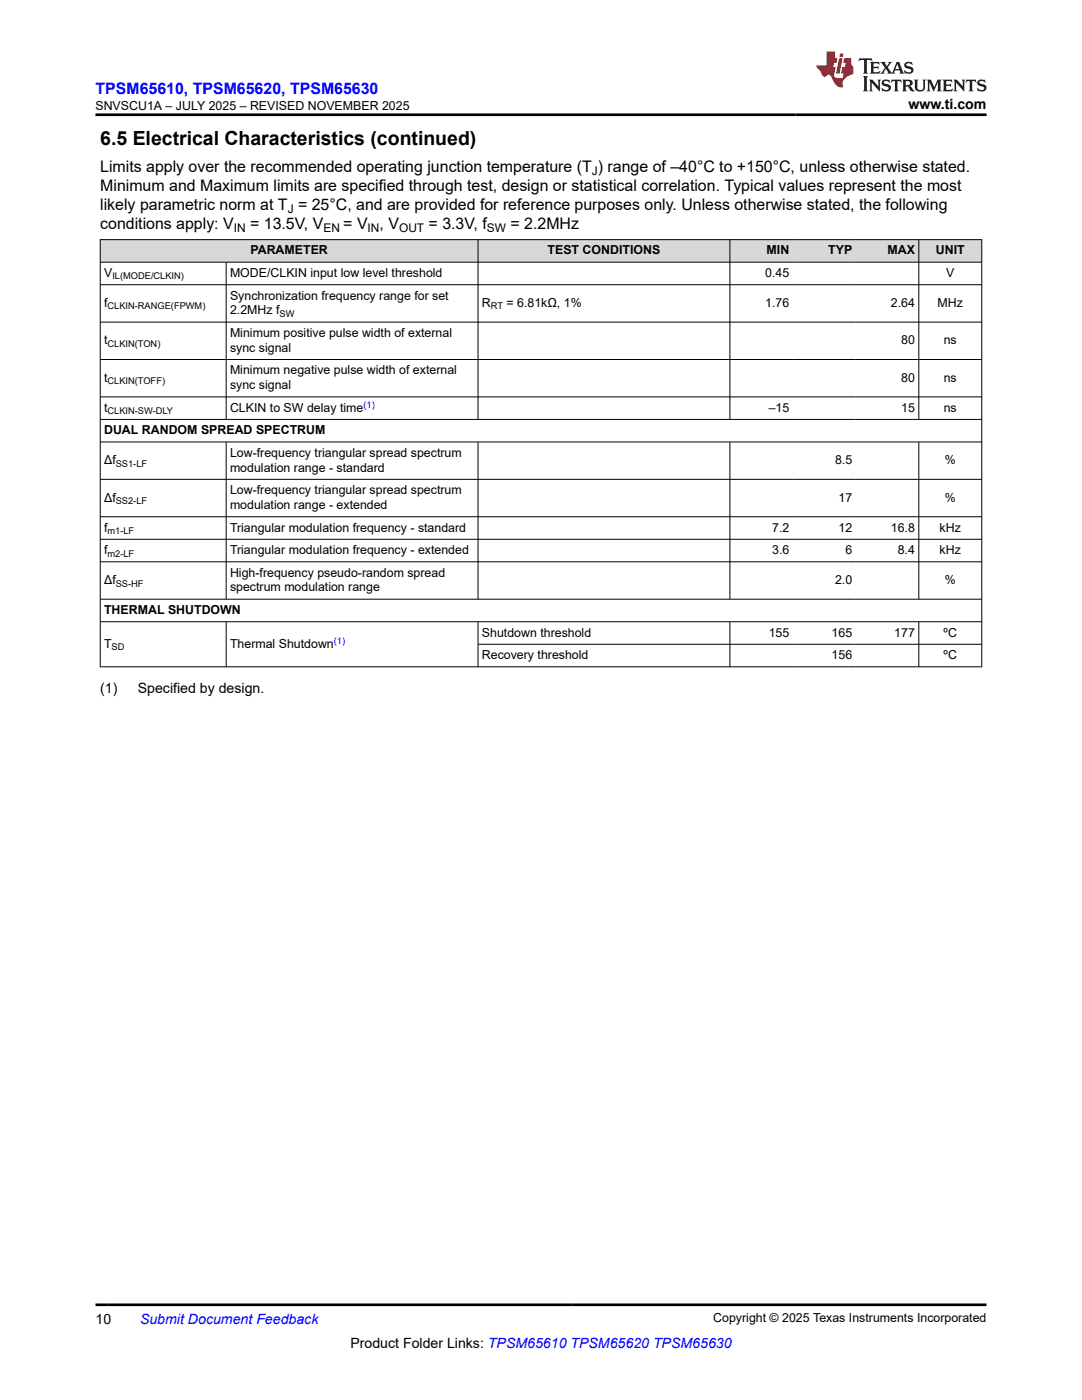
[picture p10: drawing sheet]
<svg xmlns="http://www.w3.org/2000/svg" width="216mm" height="279mm" viewBox="0 0 216 279" stroke-linecap="round" stroke-linejoin="round" font-family="sans-serif">
<defs><g id="words">
<text font-size="3.9" x="20" y="28.8">6.5 Electrical Characteristics (continued)</text>
<text font-size="3.2" fill="#00f" x="19" y="18.7">TPSM65610, TPSM65620, TPSM65630</text>
<g font-size="3.2">
<text x="20" y="34.3">Limits apply over the recommended operating junction temperature (T ) range of –40°C to +150°C, unless otherwise stated.</text>
<text x="20" y="38.1">Minimum and Maximum limits are specified through test, design or statistical correlation. Typical values represent the most</text>
<text x="20" y="41.9">likely parametric norm at T = 25°C, and are provided for reference purposes only. Unless otherwise stated, the following</text>
<text x="20" y="45.7">conditions apply: V</text>
<text x="49.9" y="45.7">= 13.5V, V</text>
<text x="68.5" y="45.7">= V</text>
<text x="75.7" y="45.7">, V</text>
<text x="85.5" y="45.7">= 3.3V, f</text>
<text x="101.9" y="45.7">= 2.2MHz</text>
</g>
<g font-size="2.8">
<text x="181.3" y="21.8">www.ti.com</text>
<text x="20" y="138.2">(1)</text>
<text x="27.5" y="138.2">Specified by design.</text>
<text x="19" y="264.2">10</text>
<text x="69.9" y="269">Product Folder Links: TPSM65610 TPSM65620 TPSM65630</text>
</g>
<text font-size="2.8" fill="#00f" x="27.9" y="264.2">Submit Document Feedback</text>
<g font-size="2.5">
<text x="19" y="21.9">SNVSCU1A – JULY 2025 – REVISED NOVEMBER 2025</text>
<text x="50" y="50.8">PARAMETER</text>
<text x="109.3" y="50.8">TEST CONDITIONS</text>
<text x="153" y="50.8">MIN</text>
<text x="165.3" y="50.8">TYP</text>
<text x="177.1" y="50.8">MAX</text>
<text x="186.7" y="50.8">UNIT</text>
<text x="20.8" y="55.3">V</text>
<text x="45.9" y="55.3">MODE/CLKIN input low level threshold</text>
<text x="45.9" y="59.8">Synchronization frequency range for set</text>
<text x="152.7" y="55.3">0.45</text>
<text x="188.8" y="55.3">V</text>
<text x="20.8" y="61.3">f</text>
<text x="45.9" y="62.7">2.2MHz f</text>
<text x="96.2" y="61.3">R</text>
<text x="101.1" y="61.3">= 6.81kΩ, 1%</text>
<text x="152.7" y="61.3">1.76</text>
<text x="177.8" y="61.3">2.64</text>
<text x="187.1" y="61.3">MHz</text>
<text x="20.8" y="68.7">t</text>
<text x="45.9" y="67.2">Minimum positive pulse width of external</text>
<text x="45.9" y="70.2">sync signal</text>
<text x="179.8" y="68.7">80</text>
<text x="188.3" y="68.7">ns</text>
<text x="20.8" y="76.2">t</text>
<text x="45.9" y="74.7">Minimum negative pulse width of external</text>
<text x="45.9" y="77.7">sync signal</text>
<text x="179.8" y="76.2">80</text>
<text x="188.3" y="76.2">ns</text>
<text x="20.8" y="82.2">t</text>
<text x="45.9" y="82.2">CLKIN to SW delay time</text>
<text x="153.4" y="82.2">–15</text>
<text x="179.8" y="82.2">15</text>
<text x="188.3" y="82.2">ns</text>
<text x="20.8" y="86.7">DUAL RANDOM SPREAD SPECTRUM</text>
<text x="20.8" y="92.6">Δf</text>
<text x="45.9" y="91.2">Low-frequency triangular spread spectrum</text>
<text x="45.9" y="94.1">modulation range - standard</text>
<text x="166.6" y="92.6">8.5</text>
<text x="188.5" y="92.6">%</text>
<text x="20.8" y="100.1">Δf</text>
<text x="45.9" y="98.6">Low-frequency triangular spread spectrum</text>
<text x="45.9" y="101.6">modulation range - extended</text>
<text x="167.3" y="100.1">17</text>
<text x="188.5" y="100.1">%</text>
<text x="20.8" y="106.1">f</text>
<text x="45.9" y="106.1">Triangular modulation frequency - standard</text>
<text x="154.1" y="106.1">7.2</text>
<text x="167.3" y="106.1">12</text>
<text x="177.8" y="106.1">16.8</text>
<text x="187.5" y="106.1">kHz</text>
<text x="20.8" y="110.6">f</text>
<text x="45.9" y="110.6">Triangular modulation frequency - extended</text>
<text x="154.1" y="110.6">3.6</text>
<text x="168.7" y="110.6">6</text>
<text x="179.1" y="110.6">8.4</text>
<text x="187.5" y="110.6">kHz</text>
<text x="20.8" y="116.6">Δf</text>
<text x="45.9" y="115.1">High-frequency pseudo-random spread</text>
<text x="45.9" y="118">spectrum modulation range</text>
<text x="166.6" y="116.6">2.0</text>
<text x="188.5" y="116.6">%</text>
<text x="20.8" y="122.5">THERMAL SHUTDOWN</text>
<text x="20.8" y="129.3">T</text>
<text x="45.9" y="129.3">Thermal Shutdown</text>
<text x="96.2" y="127">Shutdown threshold</text>
<text x="96.2" y="131.5">Recovery threshold</text>
<text x="153.4" y="127">155</text>
<text x="165.9" y="127">165</text>
<text x="165.9" y="131.5">156</text>
<text x="178.4" y="127">177</text>
<text x="188.3" y="127">ºC</text>
<text x="188.3" y="131.5">ºC</text>
<text x="142.3" y="263.9">Copyright © 2025 Texas Instruments Incorporated</text>
</g>
<g font-size="2.4">
<text x="118.1" y="34.9">J</text>
<text x="46.7" y="46.4">IN</text>
<text x="57.4" y="42.5">J</text>
<text x="64.5" y="46.4">EN</text>
<text x="73.4" y="46.4">IN</text>
<text x="79.6" y="46.4">OUT</text>
<text x="97.2" y="46.4">SW</text>
</g>
<g font-size="1.9">
<text x="22.4" y="55.8">IL(MODE/CLKIN)</text>
<text x="21.5" y="61.8">CLKIN-RANGE(FPWM)</text>
<text x="55.8" y="63.2">SW</text>
<text x="97.9" y="61.8">RT</text>
<text x="21.5" y="69.2">CLKIN(TON)</text>
<text x="21.5" y="76.7">CLKIN(TOFF)</text>
<text x="21.5" y="82.7">CLKIN-SW-DLY</text>
<text x="23.1" y="93.1">SS1-LF</text>
<text x="23.1" y="100.6">SS2-LF</text>
<text x="21.5" y="106.6">m1-LF</text>
<text x="21.5" y="111.1">m2-LF</text>
<text x="23.1" y="117.1">SS-HF</text>
<text x="22.3" y="129.8">SD</text>
</g>
<g font-size="1.9" fill="#00f">
<text x="72.5" y="81.3">(1)</text>
<text x="66.6" y="128.5">(1)</text>
</g>
</g></defs>
<g fill="#d8d8d8">
<path d="M20 47.8h175.9v4.5h-175.9z" fill-rule="evenodd"/>
<path d="M20.1 47.9h75.2v4.4h-75.2z" fill-rule="evenodd"/>
<path d="M95.4 47.9h50.2v4.4h-50.2z" fill-rule="evenodd"/>
<path d="M145.7 47.9h12.5v4.4h-12.5z" fill-rule="evenodd"/>
<path d="M158.2 47.9h12.6v4.4h-12.6z" fill-rule="evenodd"/>
<path d="M170.8 47.9h12.5v4.4h-12.5z" fill-rule="evenodd"/>
<path d="M183.4 47.9h12.4v4.4h-12.4z" fill-rule="evenodd"/>
</g>
<g fill="none" stroke="#000" stroke-width=".2">
<path d="M19.9 47.8h176.1M19.9 52.3h176.1M19.9 56.8h176.1M20 47.8v85.3M45.1 52.3v31.5M95.4 47.8v36M145.6 47.8v36M183.3 47.8v36M195.9 47.8v85.3M19.9 64.3h176.1M19.9 71.7h176.1M19.9 79.2h176.1"/>
<path d="M19.9 83.7h176.1M19.9 88.2h176.1M19.9 95.7h176.1M45.1 88.2v31.4M95.4 88.2v31.4M145.6 88.2v31.4M183.3 88.2v31.4M19.9 103.1h176.1M19.9 107.6h176.1M19.9 112.1h176.1M19.9 119.6h176.1M19.9 124.1h176.1"/>
<path d="M19.9 133.1h176.1M45.1 124.1v9M95.4 124.1v9M95.4 128.6h100.6M145.6 124.1v9M183.3 124.1v9"/>
</g>
<path d="M171.5 11.6l-.2 .6 .5-.2h.6v.1v2.2l-.2 .4h1l-.2-.4v-2.2v-.1h.5l.6 .2-.2-.6zM173.6 12.4l.2 .3v1.6l-.2 .4h1.9l.1-.6a1.08 1.08 0 0 1-1.3 .2v-.7h.6l.4 .2v-.7l-.4 .2h-.6v-.5l.2-.2a1 1 0 0 1 1 .3l-.1-.5zM175.7 12.4l.9 1.1-1 1.2h.9l-.2-.2 .5-.8 .4 .8-.2 .2h1.6l-.2-.2 .2-.5h.9l.1 .5-.1 .2h.9l-.2-.4-.8-1.9h-.5l-.9 2.1-.9-1.1 .9-1h-.8l.2 .2-.4 .6-.4-.6 .2-.2zM179 12.8l.4 1h-.7zM180.7 12.5a.65 .65 0 0 0-.2 .7 .65 .65 0 0 0 .6 .5l.6 .1 .1 .3a.79 .79 0 0 1-.7 .4 .79 .79 0 0 1-.7-.5l.1 .7 .2-.1a.93 .93 0 0 0 1.1 0 .93 .93 0 0 0 .4-.9 1.46 1.46 0 0 0-1.2-.6l-.1-.3a1.09 1.09 0 0 1 1.2 .2l-.2-.6-.1 .1-.5-.2zM172.2 15.2l.2 .4v2.2l-.2 .4h1l-.2-.4v-2.2l.2-.4zM173.4 15.9l.2 .4v1.5l-.2 .4h.8l-.3-.4 .1-1.3 1.6 1.8v-2l.2-.4h-.7l.1 .2 .1 1.1-1.2-1.3zM176.2 16a.65 .65 0 0 0-.2 .8 .65 .65 0 0 0 .6 .4l.6 .2 .1 .2a.79 .79 0 0 1-.7 .4 .79 .79 0 0 1-.7-.5l.1 .7 .2-.1a.93 .93 0 0 0 1.1 .1 .93 .93 0 0 0 .4-1 1.46 1.46 0 0 0-1.2-.5l-.1-.4a1.09 1.09 0 0 1 1.2 .2l-.1-.6-.2 .1-.5-.1zM177.9 15.9l-.1 .6a.63 .63 0 0 1 .8-.3v1.6l-.3 .4h1l-.2-.4v-1.6a.66 .66 0 0 1 .8 .3l-.1-.6zM180 15.9l.2 .4v1.5l-.2 .4h1l-.2-.2-.1-.7h.5l.1 .2a.79 .79 0 0 0 1.2 .6l-1-.9a.61 .61 0 0 0 .6-.6 .61 .61 0 0 0-.5-.7zM180.8 16.2h.1a.47 .47 0 0 1 .5 .1 .47 .47 0 0 1 .1 .5l-.1 .1-.7 .1zM182.3 15.9l.2 .2a2.27 2.27 0 0 0 .4 2 1.04 1.04 0 0 0 1.7-.7v-1.3l.2-.2h-.8l.2 .4v1.1a.6 .6 0 0 1-.6 .6 .6 .6 0 0 1-.6-.6v-1.1l.3-.4zM184.9 15.9l.2 .4v1.5l-.2 .4h.8l-.3-.4v-1.4l.9 1.9 .9-1.9v1.4l-.3 .4h1l-.2-.4v-1.5l.2-.4h-.8l-.7 1.5-.6-1.5zM188.1 15.9l.2 .4v1.5l-.2 .4h1.9l.1-.6a1.09 1.09 0 0 1-1.3 .2v-.7h.6l.4 .2v-.6l-.4 .2h-.6v-.6l.2-.1a1.01 1.01 0 0 1 1 .3l-.1-.6zM190.2 15.9l.3 .4v1.5l-.3 .4h.8l-.2-.4v-1.3l1.6 1.8v-2l.2-.4h-.7l.2 .2v1.1l-1.2-1.3zM192.8 15.9l-.1 .6a.63 .63 0 0 1 .8-.3v1.6l-.3 .4h1l-.2-.4v-1.6a.66 .66 0 0 1 .8 .3l-.1-.6zM195.2 16a.65 .65 0 0 0-.2 .8 .65 .65 0 0 0 .6 .4l.6 .2 .2 .2a.79 .79 0 0 1-.7 .4 .79 .79 0 0 1-.7-.5l.1 .7 .2-.1a.93 .93 0 0 0 1 .1 .93 .93 0 0 0 .5-1 1.46 1.46 0 0 0-1.3-.5v-.4a1.09 1.09 0 0 1 1.2 .2l-.2-.6-.2 .1-.5-.1z" fill="#231f20"/>
<path d="M164.9 10.3v2.7h-2l.1 .4 .8 1a.95 .95 0 0 0 1 .9 .59 .59 0 0 1 .5-.4 .59 .59 0 0 1 .5 .3l.4 .8a1.59 1.59 0 0 0 2.1 1.4 1.61 1.61 0 0 1 1-2.3l1-.3-.1-1.5a1.59 1.59 0 0 1-.3-1.7h-1.5l-.2 .9h.6l-.2 .9h-.5l-.2 .9v.3l.4 .1-.1 .9h-.7a.73 .73 0 0 1-1-.7l.3-1.5h-.5l.1-.9h.5l.2-.9h-.5v-1.3zM167.4 11.6l-.6 3.1h.7l.6-3.1zM167.6 10.7l-.1 .6h.7l.1-.6z" fill="#ed1c24"/>
<path d="M19 22.9h177.8M19 260.4h177.8" fill="none" stroke="#000" stroke-width=".53"/>
<use href="#words"/>
</svg>
